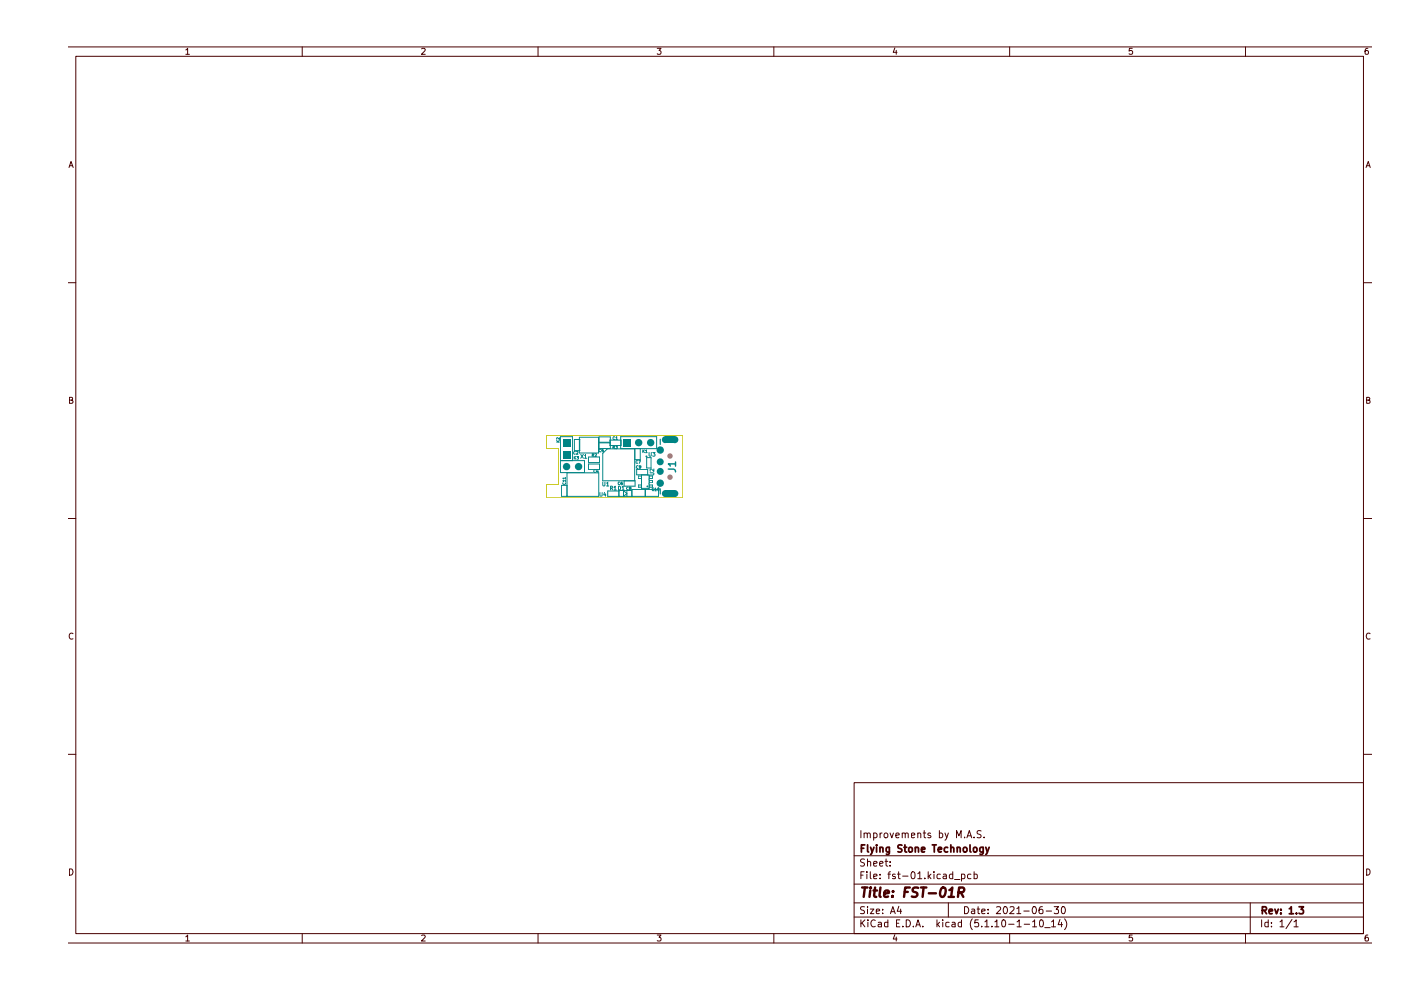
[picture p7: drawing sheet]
<svg xmlns="http://www.w3.org/2000/svg" width="297mm" height="210mm" viewBox="0 0 297 210" stroke-linecap="round" stroke-linejoin="round" font-family="sans-serif">
<g fill="none" stroke="#480000" stroke-width=".21">
<path d="M14.4 9.9h276.3M16.1 11.9h273v186.1h-273zM39.4 10.6l.4-.4v1.3M39.4 11.5h.8M64.1 9.9v2M89.4 10.4l.5-.2 .3 .4-.8 .9h.8M114.1 9.9v2M139.3 10.2h.9l-.5 .5 .5 .3-.2 .5-.7-.1M164.1 9.9v2M189.7 10.2l-.3 .9h.8M190 10.7v.8M214.1 9.9v2"/>
<path d="M240.1 10.2h-.6l-.1 .6 .5-.1 .2 .3v.3l-.2 .2-.5-.1M264.1 9.9v2M290 10.2l-.4 .1-.1 .2-.1 .8 .2 .2 .5-.1v-.6l-.5-.1-.2 .3M14.6 35.5l.5-1.3 .4 1.3M14.8 35.1h.6M289.6 35.5l.5-1.3 .4 1.3M289.8 35.1h.6M14.4 59.9h1.7M289.1 59.9h1.6M14.7 84.8h.6v-.5l-.6-.1v1.3h.5l.3-.2v-.2l-.3-.3M289.8 84.8h.5l.1-.2-.1-.3-.5-.1v1.3h.4l.2-.1 .1-.3-.3-.3M14.4 109.9h1.7"/>
<path d="M289.1 109.9h1.6M15.5 134.4a.61 .61 0 0 0-.9 .4 .61 .61 0 0 0 .6 .7l.3-.1M290.5 134.4l-.6-.1a.69 .69 0 0 0-.2 .7 .69 .69 0 0 0 .5 .5l.3-.1M14.4 159.9h1.7M289.1 159.9h1.6M181.1 165.9h108v32.1h-108zM182.5 176.1v1.5M183.2 176.8l.3-.2 .3 .1 .1 .9M183.2 176.6v1M183.9 176.8l.2-.2 .3 .1 .1 .9M185.2 176.7l.5-.1 .3 .3-.1 .6-.2 .1-.5-.1M185.2 176.6v1.5"/>
<path d="M186.6 176.6v1M187 176.6l-.4 .3M187.6 176.7l.3-.1 .3 .3v.4l-.3 .3-.3-.1-.2-.2zM188.7 176.6l.4 1 .3-1M189.9 177.1l.8-.1-.3-.4h-.3l-.2 .2v.6l.2 .2 .5-.1M191.3 176.8l.2-.2 .4 .1v.9M191.3 176.6v1M191.9 176.8l.2-.2 .4 .1 .1 .9M193.2 177.1l.8-.1v-.2a.44 .44 0 0 0-.7-.1v.8h.6M194.6 176.8l.2-.2 .3 .1 .1 .9M194.6 176.6v1M195.7 176.6h.6"/>
<path d="M195.9 176.1v1.3l.4 .2M197.3 176.7l-.4-.1-.2 .3 .6 .3 .1 .2a.44 .44 0 0 1-.7 .1M199.2 176.7l.4-.1 .3 .3-.1 .6-.2 .1-.4-.1M199.2 176.1v1.5M200.3 176.6l.4 1M201.1 176.6l-.4 1-.4 .5M202.8 177.6v-1.5l.5 1.1 .5-1.1v1.5M204.5 177.5v.1M205 177.6l.5-1.5 .5 1.5M205.1 177.2h.8M206.5 177.5v.1M208 176.2l-.6-.1-.2 .2v.4l.7 .3 .1 .3-.3 .3-.5-.1"/>
<path d="M208.6 177.5v.1M14.4 199.9h276.3M14.7 184.2a.68 .68 0 0 1 .8 .5 .68 .68 0 0 1-.4 .8h-.4zM39.4 198.6l.4-.4v1.3M39.4 199.5h.8M64.1 198v1.9M89.4 198.4l.6-.1 .2 .3-.8 .9h.8M114.1 198v1.9M139.3 198.2h.9l-.5 .5 .5 .3-.1 .4h-.8M164.1 198v1.9M181.1 194.4h108M181.1 191.4h108"/>
<path d="M181.1 187.5h108M181.1 181.4h108M182.5 195v1.5M182.5 185.5h.5M182.7 195.7l.7 .8M183.2 184.8h-.7v1.5M183.3 192.3h-.7l-.2 .2 .2 .4 .6 .2 .1 .2-.1 .4h-.8M183.3 182.2l-.6-.1-.3 .3 .2 .4 .6 .2 .1 .2-.1 .4h-.8M183.4 195l-.9 .9M183.8 184.8v.2M183.8 185.3v1M183.9 192.2v.2"/>
<path d="M183.9 182.8l.2-.2 .4 .1 .1 .9M183.9 182.1v1.5M183.9 192.7v1M184 195v.2M184 195.5v1M184.5 192.7h.8l-.8 1h.8M184.5 184.8v1.3l.2 .2M185.2 185.8l.8-.1-.1-.3h-.6l-.1 .1 .1 .8h.6M185.2 183.1l.8-.1-.3-.4-.4 .1-.1 .7 .2 .2h.5M185.6 195.2a.69 .69 0 0 0-1 .6 .69 .69 0 0 0 .9 .7l.1-.1M185.8 193.2l.7-.1-.1-.3-.4-.1-.2 .3 .1 .7h.5M186.2 195.6h.6l.1 .9h-.7v-.5l.7-.1"/>
<path d="M186.5 183.1l.7-.1-.2-.4h-.3l-.2 .2v.6l.2 .2h.4M186.6 186.2v.1M186.6 185.4v.1M187.1 193.6v.1M187.1 192.8v.2M187.6 182.6h.6M187.9 182.1v1.3l.3 .2M188.2 195v1.5h-.6v-.8l.6-.1M188.2 185.3h.6M188.7 183.5v.1M188.7 182.7v.1M188.8 193.7l.5-1.5 .5 1.5"/>
<path d="M188.8 184.8l-.3 .2v1.3M188.9 193.3h.7M189.7 198.2l-.3 .9h.8M189.8 185.4l-.4-.1-.2 .2 .2 .3 .4 .1v.4h-.6M190 198.7v.8M190.1 195.7h.5M190.3 185.3h.6M190.5 184.8v1.3l.1 .2h.3M190.6 192.2l-.4 1h1M190.8 195h-.7v1.5h.7M191 192.7v1M191.4 185.8h1.1"/>
<path d="M191.4 196.4v.1M192.1 195a.75 .75 0 0 1 .9 .8 .75 .75 0 0 1-.9 .7zM193.3 185l.2-.2a.78 .78 0 0 1 .5 .8 .78 .78 0 0 1-.5 .7l-.2-.1-.1-.4zM193.7 196.4v.1M194.2 196.5l.4-1.5 .5 1.5M194.3 196.1h.7M194.6 185.3l.4-.5v1.5M194.6 186.3h.8M195.7 196.4v.1M196.1 186.2v.1M196.8 184.8v1.5M196.9 185.8l.5 .5"/>
<path d="M197.4 185.3l-.6 .6M198 184.8v.2M198 185.3v1M198.7 195v1.5M198.8 196l.4 .5M199.2 195.5l-.5 .6M199.4 185.4a.49 .49 0 0 0-.7 .2l.1 .7h.6M199.9 195v.2M199.9 195.5v1M200 185.4h.6v.9M200.6 185.7l-.5 .1-.2 .2 .1 .3h.6M201.1 191.4v3"/>
<path d="M201.2 195.6h-.6l-.1 .2 .1 .7h.6M201.9 195.6h.5l.1 .9h-.6v-.5l.6-.1M202 185.4h-.5l-.2 .2v.5l.2 .2h.5M202 184.8v1.5M202.4 186.5h1.1M203.9 195v1.5h-.6l-.2-.2v-.5l.3-.3 .5 .1M203.9 186.3h.6l.1-.2-.1-.7h-.6v1.4M204.5 192.2a.75 .75 0 0 1 .9 .8 .75 .75 0 0 1-.9 .7zM205.9 185.4h-.6l-.2 .2v.5l.2 .2h.6M206 192.8h.6l.1 .9M206.1 194.8a1.73 1.73 0 0 0 0 2.3M206.5 185.4h.6l.1 .2-.1 .7h-.6"/>
<path d="M206.5 184.8v1.5M206.7 193.1l-.7 .1-.1 .2 .1 .3h.7M207.2 192.7h.5M207.4 192.2v1.3v.2h.3M207.4 195h-.7v.7l.2-.1 .5 .1 .1 .6-.3 .2-.5-.1M208.1 193.2l.8-.1-.1-.3-.4-.1-.3 .3 .1 .7h.6M208.1 196.4v.1M208.8 195.5l.4-.5v1.5M208.8 196.5h.9M209.5 193.6v.1M209.5 192.8v.2M210.3 196.4v.1"/>
<path d="M210.9 195.5l.5-.5v1.5M210.9 196.5h.9M211.3 192.4l.7-.1 .2 .4-1 1h1M212.5 195.2l.2-.2a.78 .78 0 0 1 .5 .8 .78 .78 0 0 1-.5 .7l-.2-.1-.1-.4zM212.9 192.3l.2-.1a.78 .78 0 0 1 .5 .8 .78 .78 0 0 1-.5 .7 .97 .97 0 0 1-.2-1.4zM213.9 196h1.1M214.1 198v1.9M214.2 192.4l.7-.1 .1 .4v.2l-.9 .8h.9M215.6 192.7l.4-.5v1.5M215.6 193.7h.8M215.6 195.5l.5-.5v1.5M215.6 196.5h.9"/>
<path d="M217.1 193.2h1.1M217.2 196h1.1M218.9 195.5l.5-.5v1.5M218.9 196.5h.9M219.1 192.3l.3-.1a.88 .88 0 0 1 0 1.5h-.2a.97 .97 0 0 1-.1-1.4zM220.5 195.2l.2-.2a.78 .78 0 0 1 .5 .8 .78 .78 0 0 1-.5 .7l-.2-.1-.1-.4zM221 192.2h-.3a.93 .93 0 0 0-.1 1.5l.5-.1v-.6l-.5-.2-.3 .3M221.5 196.7h1.2M221.8 193.2h1.2M223 195.5l.4-.5v1.5M223 196.5h.8M223.5 192.2h.9l-.5 .6 .4 .1 .1 .2-.1 .6-.8-.1"/>
<path d="M224.7 194.9l-.3 1.1h.9M225.1 195.5v1M225.2 192.4l.3-.2a.88 .88 0 0 1 0 1.5 .81 .81 0 0 1-.3-1.3zM225.7 194.8a1.61 1.61 0 0 1 0 2.3M240.1 198.2h-.6l-.1 .6 .5-.1 .2 .3v.3l-.2 .2-.5-.1M264.1 198v1.9M265.1 191.4v6.6M267.5 195v1.5M268.9 195v1.5h-.6l-.1-.8 .7-.1M269.6 196.4v.1M269.6 195.6v.1M271.4 195.5l.4-.5v1.5"/>
<path d="M271.4 196.5h.8M273.9 194.9l-1.2 2M274.3 195.5l.5-.5v1.5M274.3 196.5h.9M289.8 184.2a.66 .66 0 0 1 .7 .7 .66 .66 0 0 1-.7 .6zM290 198.2l-.4 .1-.1 .2-.1 .8 .2 .2 .5-.1v-.6l-.5-.1-.2 .3"/>
</g>
<g fill="none" stroke="#480000" stroke-width=".38">
<path d="M182.6 179.9h.5M183.4 179.1h-.8v1.6M183.9 179.1v1.3l.3 .3M184.6 179.6l.3 1.1M185.3 179.6l-.5 1.4-.2 .2M185.9 179.1v.2M185.9 179.6v1.1M186.6 179.8l.2-.2 .4 .1v1M186.6 179.6v1.1M188.6 179.6l-.1 1.4-.2 .2-.4-.1M188.6 179.7l-.5-.1-.2 .3 .1 .7h.6M191.2 179.2l-.6-.1-.2 .2v.4l.7 .3 .1 .4-.3 .3-.5-.1"/>
<path d="M191.7 179.6h.5M191.9 179.1v1.3l.3 .3M192.7 179.8l.2-.2 .5 .2-.1 .8-.4 .1-.2-.2zM194.1 179.8l.2-.2 .4 .1v1M194.1 179.6v1.1M197.7 179.1h.8M198.1 179.1v1.6M200.9 179.7l-.4-.1-.3 .3v.5l.2 .2h.5M201.6 179.8l.2-.2 .3 .1 .1 1M201.6 179.1v1.6M203 179.8l.2-.2 .3 .1 .1 1M203 179.6v1.1"/>
<path d="M204.4 179.7l.3-.1 .3 .3v.5l-.3 .3-.3-.1-.2-.2zM205.7 179.1v1.3l.2 .3M206.4 179.8l.2-.2 .4 .1 .1 .2-.1 .7-.4 .1-.2-.2zM208.5 179.6v1.3l-.3 .3-.4-.1M208.5 179.7l-.5-.1-.3 .3 .2 .7h.6M209 179.6l.3 1.1M209.7 179.6l-.5 1.4-.2 .2M195.4 180.1l.7-.1-.2-.4-.5 .1v.7l.2 .3 .4-.1M198.9 180.1l.8-.1-.3-.4h-.3l-.2 .3v.5l.2 .3 .5-.1M267.6 193h.8l.1-.2-.1-.4-.8-.1v1.4M268 193l.5 .7M269.1 193.2l.7-.1-.1-.3h-.4l-.2 .2 .1 .7h.5"/>
<path d="M270.3 192.8l.3 .9 .4-.9M271.6 193.6v.1M271.6 192.8v.2M273.4 192.7l.4-.4v1.4M273.4 193.7h.8M274.9 193.6v.1M275.4 192.3h1l-.5 .5 .3 .1 .2 .2-.2 .6-.8-.1"/>
</g>
<g fill="none" stroke="#480000" stroke-width=".51">
<path d="M182.8 188.2h1.1M183.4 188.2l-.3 2M184.5 188.8l-.2 1.4M184.6 188.2v.1M185.2 188.8h.8M185.5 188.2l-.2 1.7 .1 .2 .4 .1M186.7 188.2l-.2 1.7 .2 .3M187.5 189.5l1-.2v-.2l-.3-.3-.6 .1-.2 1 .3 .3 .6-.1M189.2 189.9v.3M189.3 188.9v.2M191.8 189.1h.7M192.9 188.2h-1l-.2 2"/>
<path d="M194.7 188.3a.9 .9 0 0 0-1.1 0l-.1 .3a.4 .4 0 0 0 .3 .5 .61 .61 0 0 1 .7 .5v.2l-.4 .4-.8-.1M195.3 188.2h1.1M195.8 188.2l-.2 2M196.9 189.4h1.5M199.6 188.3l.5-.1a1.24 1.24 0 0 1-.2 2l-.4-.1a1.51 1.51 0 0 1 .1-1.8zM201.1 190.2h1.2M201.3 188.7l.6-.5-.2 2M203.2 189.2h.8l.3-.2a.49 .49 0 0 0-.2-.8h-.7l-.3 2M203.7 189.2l.5 1"/>
</g>
<path d="M115.9 92.4h28.9v13.1h-28.9v-2.8h2.5v-7.6h-2.5z" fill="none" stroke="#c2c200" stroke-width=".21"/>
<g fill="none" stroke="#008484" stroke-width=".21">
<path d="M124.8 98.4h2.3v1.1h-2.3zM126.3 99.6h-.1a.3 .3 0 0 0-.3 .2 .3 .3 0 0 0 .1 .4l.3-.1M126.6 99.5l-.1 .5h.4M126.8 99.8v.4M127 93.9h2.4v1.2h-2.4M127 92.6h2.4v1.2h-2.4M127.4 95.3l-.2-.1-.2 .2 .1 .4h.3M127.9 95.2h-.3v.3h.3l.1 .2-.4 .1M129.3 93.3h2.4v1.1h-2.4zM130 94.8h.3v-.2h-.3v.5M130.1 94.8l.2 .3M130.3 92.7l-.1-.1a.3 .3 0 0 0-.2 .3 .3 .3 0 0 0 .3 .3v-.1"/>
<path d="M130.5 94.6h.4l-.2 .2 .2 .1v.2h-.4M130.6 92.8l.2-.2v.6M130.6 93.2h.3M131.6 92.6v2.5M126.9 100.2v5M127.2 104.4l.1 .8 .4-.1v-.7M127.8 102.2v.7l.2 .1 .3-.1v-.7M128.2 104.4l-.2 .5h.5M128.4 104.7v.5M128.6 102.4l.2-.2v.8M128.6 103h.5M129.4 103.5h.4l.1-.3-.5-.1v.8"/>
<path d="M129.7 103.5l.2 .4M130.2 103.3l.2-.2v.8M130.2 103.9h.5M131.1 103.1l.5 .2v.4l-.3 .2h-.2zM131.4 102.2h-.2a.28 .28 0 0 0-.1 .4 .28 .28 0 0 0 .3 .1M131.9 103.3l.2-.2v.8M131.9 103.9h.4M131.9 102.2h-.2l-.1 .5 .2 .1 .2-.1v-.3l-.4 .1M132.2 104l.7 .6-.7 .6zM132.3 101.9v1.2h2.3v-1.2h-6.8v-5.8l1-.9h5.8v6.7M132.9 104v1.2M133.2 103.3h-.1a.33 .33 0 0 0-.3 .2 .33 .33 0 0 0 .2 .3h.2"/>
<path d="M133.5 103.5v-.2h.3v.1l-.4 .2 .1 .2h.3l-.1-.3M134 103.8v1.4h-5.2v-1.1h2.4M134 104h-2.8v1.2"/>
</g>
<g fill="#008484">
<path d="M132.1 93.1h1.5v1.5h-1.5z"/>
<circle cx="135.4" cy="93.9" r=".78"/>
</g>
<g fill="none" stroke="#008484" stroke-width=".21">
<path d="M131.6 95.1h7.6M131.6 92.6h7.6M134.6 95.1v2.4h1.1v-2.4M135.2 97.7h-.3a.28 .28 0 0 0-.1 .3 .28 .28 0 0 0 .4 .2M135.3 98.8a.3 .3 0 0 0-.4 .1 .3 .3 0 0 0 .1 .4h.3M135.4 97.7h.4l-.3 .6M135.9 99l-.3 .1-.1-.3h.4l-.1 .5h-.2M136.3 95.4v.6M136.4 95.6l.2 .4M136.6 95.4l-.3 .3M136.8 95.5l.3-.1v.6M136.8 96h.4"/>
<path d="M137 96.7l.1 .2zM138 97h-.9v2.2"/>
</g>
<circle cx="138" cy="93.9" r=".78" fill="#008484"/>
<path d="M137.6 95.9v.7l.2 .1 .3-.1v-.7M138.4 95.9h.5l-.3 .3 .2 .1v.3h-.4M139.2 92.6v2.5" fill="none" stroke="#008484" stroke-width=".21"/>
<g fill="#008484">
<path d="M142.5 92.7l.6-.2v.7v-.7a.75 .75 0 0 1 .7 .9 .75 .75 0 0 1-1.1 .5 .75 .75 0 0 1-.2-1.2z"/>
<path d="M140.6 92.7l.5-.2v1.5a.75 .75 0 0 1-.7-.5 .75 .75 0 0 1 .2-.8z"/>
<path d="M141.1 92.5h2v1.5h-2z"/>
<circle cx="140" cy="95.4" r=".78"/>
</g>
<circle cx="142.1" cy="96.7" r=".57" fill="#848484"/>
<path d="M140 93.1v1.1" fill="none" stroke="#008484" stroke-width=".25"/>
<path d="M138 97v2.2h-.9" fill="none" stroke="#008484" stroke-width=".21"/>
<g fill="#008484">
<circle cx="140" cy="99.9" r=".74"/>
<circle cx="140" cy="97.9" r=".74"/>
</g>
<path d="M141.7 99.5h1.1l.3 .2 .1 .4M143.2 98.4h-1.5l.4 .4M143.2 97.9v.9" fill="none" stroke="#008484" stroke-width=".3"/>
<path d="M124.8 96.9h2.3v1.1h-2.3zM125.6 96.5h.3v-.2l-.3-.1v.6M125.7 96.5l.2 .3M126.1 96.2h.4v.3l-.4 .3h.4M135 99.5h2.3v1.2h-2.3zM138.6 99.4v.5l-.5-.5-.3 .2 .1 .3M135.3 101.4v-.5h.7v.5M136 100.7h1.6v2.8h-1.6zM137.2 103l.1 .2zM137.7 100.9h.6v.5h-.6zM137.7 102.4v-.5h.6v.5M137.8 100.2l.8 .2-.1 .3h-.7" fill="none" stroke="#008484" stroke-width=".21"/>
<circle cx="120.1" cy="98.9" r=".78" fill="#008484"/>
<path d="M123.9 97.7h-5v2.5" fill="none" stroke="#008484" stroke-width=".21"/>
<path d="M119.4 95.6h1.5v1.6h-1.5z" fill="#008484"/>
<path d="M118.9 97.7h2.5" fill="none" stroke="#008484" stroke-width=".21"/>
<circle cx="122.7" cy="98.9" r=".78" fill="#008484"/>
<g fill="none" stroke="#008484" stroke-width=".21">
<path d="M121.4 92.6v5.1M121.7 96.8v.6M121.8 93.2h1.1v2.3h-1.1zM121.8 97l.3 .4M122 95.8l-.1-.1a.3 .3 0 0 0-.3 .3 .3 .3 0 0 0 .3 .3h.1M122.1 96.8l-.4 .3M122.2 95.8h.3v.2l-.3 .3h.3M122.3 96.8h.4l-.2 .2 .2 .1-.1 .2h-.3M122.8 92.7h4.1v3.4h-4.1zM123.1 96.4l.6 .8M123.7 96.4l-.6 .8M123.9 96.6l.2-.2v.8"/>
<path d="M123.9 97.7v2.5h-5M123.9 97.2h.5M127 92.6v1.2M127 93.9v1.2M119.4 102.4l.1 .3h.3l.1-.3M119.9 101.9h-.6l.2 .2M119.9 101.4h-.6l.2 .2M119.9 101.2v.4M119.9 101.8v.3M120.2 102.9h-1.1v2.3h7.8M126.9 100.2h-6.7v5"/>
</g>
<path d="M119.4 93.1h1.5v1.5h-1.5z" fill="#008484"/>
<g fill="none" stroke="#008484" stroke-width=".21">
<path d="M118 93.7h.6M118 93.4l.3 .3M118.6 92.8v.4l-.4-.4-.2 .1 .1 .2M118.6 93.4l-.3 .2M121.4 92.6h-2.5v5.1M134 103.8h5.6v1.4h-5.6M135.3 102.8h.7v.5h-.7zM135.3 101.4h.7M136 101.9v.5M136.8 103.8v1.4M137.7 102.8h.6v.5h-.6zM137.7 102.4h.6"/>
<path d="M138.6 103.5h-.2a.33 .33 0 0 0-.2 .3 .33 .33 0 0 0 .3 .3l.1-.1M138.8 103.6l.2-.1v.6M138.8 104.1h.4M139.5 103.5a.26 .26 0 0 1 .3 .2 .26 .26 0 0 1-.3 .3z"/>
</g>
<g fill="#008484">
<path d="M142.5 104.1l.6-.2v.7v-.7a.75 .75 0 0 1 .7 .9 .75 .75 0 0 1-1.1 .5 .75 .75 0 0 1-.2-1.2z"/>
<path d="M140.6 104.1l.5-.2v1.5a.75 .75 0 0 1-.7-.5 .75 .75 0 0 1 .2-.8z"/>
<path d="M141.1 103.9h2v1.5h-2z"/>
<circle cx="140" cy="102.4" r=".78"/>
</g>
<circle cx="142.1" cy="101.2" r=".57" fill="#848484"/>
<path d="M140 103.6v1.1" fill="none" stroke="#008484" stroke-width=".25"/>
</svg>
